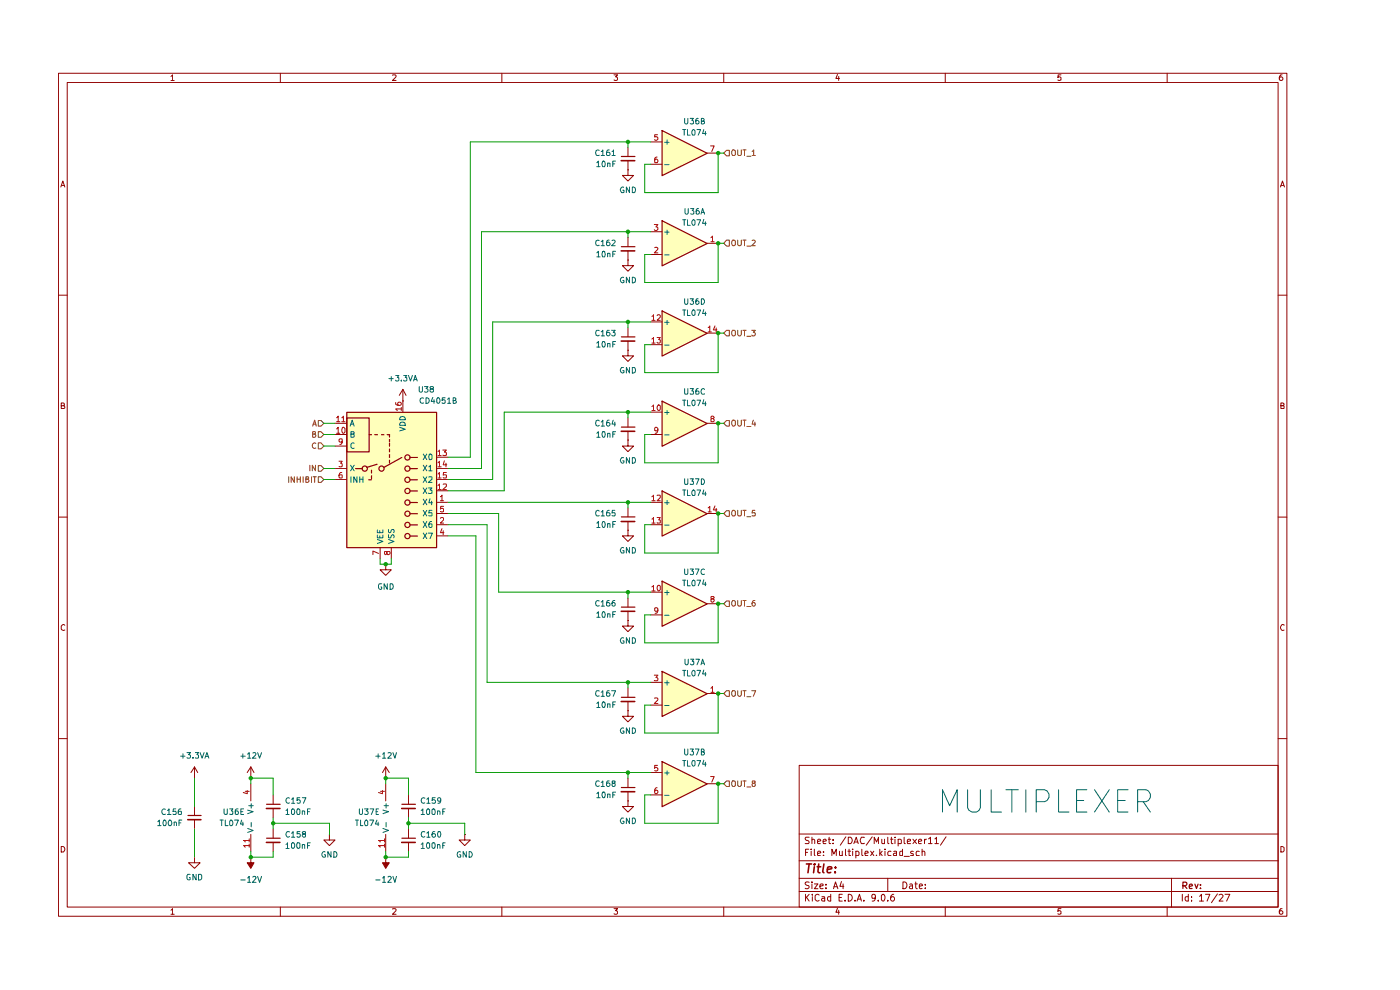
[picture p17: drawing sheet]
<svg xmlns="http://www.w3.org/2000/svg" width="297mm" height="210mm" viewBox="0 0 297 210" stroke-linecap="round" stroke-linejoin="round" font-family="sans-serif">
<g fill="none" stroke="#910000" stroke-width=".21">
<path d="M12.4 15.5h260.6v178.9h-260.6zM14.3 17.5h256.8v174.9h-256.8zM36.3 16.2l.3-.3v1.2M36.3 17.1h.7M59.5 15.5v2M83.3 16l.6-.1 .1 .1-.1 .4-.6 .7h.7M106.5 15.5v2M130.3 15.9h.7l-.4 .4 .3 .1v.6h-.6M153.5 15.5v2M177.7 15.8l-.4 .8h.8M177.9 16.2v.9M200.5 15.5v2"/>
<path d="M225.1 15.9h-.6l-.1 .6 .2-.2 .4 .1 .1 .6h-.7M247.6 15.5v2M272 15.9a.55 .55 0 0 0-.6 .5l.1 .6 .4 .1 .3-.3v-.2l-.3-.3h-.3l-.2 .3M12.9 39.7l.4-1.3 .5 1.3M13.1 39.3h.6M271.6 39.7l.5-1.3 .4 1.3M271.7 39.3h.6M12.4 62.6h1.9M271.1 62.6h1.9M13 86.1l.6-.1v-.4l-.6-.1v1.2h.6l.2-.4-.4-.2M271.7 86.1h.5l.2-.3-.1-.2-.6-.1v1.2h.6l.1-.5-.2-.1M12.4 109.7h1.9"/>
<path d="M271.1 109.7h1.9M13.8 132.6l-.4-.1-.4 .3 .1 .8 .3 .1h.4M272.4 132.6l-.2-.1a.61 .61 0 0 0-.5 .7 .61 .61 0 0 0 .7 .5M12.4 156.7h1.9M271.1 156.7h1.9M13 179.5a.66 .66 0 0 1 .7 .4 .66 .66 0 0 1-.2 .8h-.5zM169.5 162.4h101.6v30h-101.6zM169.5 176.9h101.6M171.7 177.6l-.8 .1v.4l.6 .3 .2 .3-.2 .2h-.7M172.2 178.2l.2-.2 .4 .1v.8M172.2 177.6v1.3M173.4 178.5l.7-.1-.2-.4-.4 .1-.1 .7 .1 .1h.5"/>
<path d="M174.6 178.5l.7-.1-.2-.4-.4 .1-.1 .7 .1 .1h.5M175.7 178h.5M175.9 177.6v1.2l.1 .1h.2M176.7 178.9h.1M176.7 178.1v.2M179.4 177.5l-1.1 1.8M180 177.6h.5l.2 .3 .1 .5-.3 .5h-.5zM181.1 178.9l.5-1.3 .5 1.3M181.3 178.6h.7M183.3 177.7l-.6-.1a1.02 1.02 0 0 0 0 1.3h.6M185 177.5l-1.2 1.8M185.5 178.9v-1.3l.5 1 .4-1v1.3"/>
<path d="M187.1 178l.1 .9h.5M187.7 178v.9M188.3 177.6v1.2l.3 .1M188.9 178h.5M189.1 177.6v1.2l.1 .1h.2M189.9 177.6v.1M189.9 178v.9M190.5 178.1l.5-.1 .2 .2v.7h-.7M190.5 178v1.5M191.8 177.6v1.2l.3 .1M192.5 178.5l.7-.1v-.3l-.5-.1-.2 .3 .1 .6h.6M193.7 178l.7 .9"/>
<path d="M194.4 178l-.7 .9M194.9 178.5l.6-.1-.1-.4-.5 .1v.7v.1h.5M196.1 178v.9M196.5 178l-.4 .3M197 177.9l.4-.3v1.3M197 178.9h.7M198.3 177.9l.4-.3v1.3M198.3 178.9h.8M200.7 177.5l-1.2 1.8M271.7 179.5l.7 .3v.7l-.2 .2h-.5zM36.3 193.1l.3-.4v1.2M36.3 193.9h.7"/>
<path d="M59.5 192.4v2M83.3 192.8l.6-.1 .1 .2-.1 .4-.6 .6h.7M106.5 192.4v2M130.3 192.7h.7l-.4 .5 .3 .1v.5h-.6M153.5 192.4v2M169.5 189.1h101.6M169.5 186.3h101.6M169.5 182.6h101.6M170.9 189.7v1.4M170.9 180.8h.4M171.1 190.3l.6 .8M171.6 180.1h-.7v1.4"/>
<path d="M171.7 187.2h-.8l-.1 .3 .3 .3h.4l.2 .4-.4 .3-.5-.1M171.7 189.7l-.8 .8M172.1 180.1v.1M172.1 180.6v.9M172.2 187.1v.1M172.2 187.5v1M172.3 189.7v.2M172.3 190.2v.9M172.8 187.5h.7l-.7 1h.7M172.8 180.1v1.2l.1 .2M173.4 181.1l.7-.2-.2-.3h-.4l-.1 .7 .1 .2h.5M173.8 189.9l-.5-.2-.4 .3v.8l.4 .3 .5-.1"/>
<path d="M173.9 188l.7-.2v-.2l-.4-.1-.3 .3 .1 .6h.6M174.4 190.2h.5l.1 .9M174.7 181.4v.1M174.7 180.6v.2M175 190.5h-.5l-.2 .3 .2 .3h.5M175.2 188.3v.2M175.2 187.6v.2M176.2 190.2h-.5l-.1 .3 .1 .6h.5M176.2 189.7v1.4M176.5 181.5v-1.4l.4 1 .5-1v1.4M176.8 188.5l.4-1.4 .6 1.4M176.9 188.1h.7"/>
<path d="M177.7 192.7l-.4 .8h.8M177.9 193.1v.8M178 190.4h.5M178.1 180.6l.1 .9 .5-.1M178.5 187l-.3 1h.8M178.7 189.7h-.7v1.4h.7M178.7 180.6v.9M178.9 187.5v1M179.3 191v.1M179.4 180.1v1.2l.1 .2M179.9 180.6h.6M180 189.7a.73 .73 0 0 1 .8 .7 .73 .73 0 0 1-.8 .7z"/>
<path d="M180.1 180.1v1.4h.4M180.9 180.1v.1M180.9 180.6v.9M181.4 191v.1M181.6 180.6h.4l.2 .2-.1 .7h-.5M181.6 180.6v1.4M181.8 191.1l.5-1.4 .4 1.4M182 190.7h.7M182.8 180.1v1.2l.3 .2M183.3 191v.1M183.5 181.1l.7-.2-.2-.3h-.4l-.1 .7 .1 .2h.5M184.7 180.6l.7 .9"/>
<path d="M185.4 180.6l-.7 .9M185.7 190.3l-.1 .2h-.6v-.7l.5-.1 .2 .3-.2 1-.5 .1M186 181.4v.1M186.3 191v.1M186.6 180.1v1.4M186.7 181l.5 .5M187 190l.3-.3a.8 .8 0 0 1 .5 .7 .8 .8 0 0 1-.5 .7l-.3-.3zM187.2 180.6l-.6 .5M187.7 180.1v.1M187.7 180.6v.9M188.3 191v.1M188.3 186.3v2.8"/>
<path d="M189 180.6h-.4l-.3 .2 .2 .7h.5M189.6 189.7h-.2a.93 .93 0 0 0-.3 1.4 .45 .45 0 0 0 .6-.2 .45 .45 0 0 0-.2-.6 .45 .45 0 0 0-.6 .2M189.6 180.6h.6v.9h-.6v-.4l.6-.2M191.5 180.1v1.4h-.5l-.1-.8 .2-.1h.4M191.6 187.1a.73 .73 0 0 1 .8 .7 .73 .73 0 0 1-.8 .7zM191.8 181.7h1.1M193 187.6h.5l.1 .9M193.6 187.8l-.4 .1-.3 .3 .3 .3 .4-.1M193.8 180.6a.36 .36 0 0 0-.6 .2l.6 .3v.4h-.6M194.1 187.5h.5M194.3 187.1v1.2l.3 .2M195 188l.7-.2-.1-.2-.4-.1-.2 .3 .1 .6h.5"/>
<path d="M195 180.6h-.4l-.3 .2 .1 .7h.6M195.6 180.7l.2-.1h.3l.1 .9M195.6 180.1v1.4M196.3 188.3v.2M196.3 187.6v.2M200.5 192.4v2M225.1 192.7h-.6l-.1 .6 .2-.1 .4 .1 .1 .5h-.7M247.6 192.4v2M248.5 186.3v6.1M250.8 189.7v1.4M252.1 190.2h-.5l-.2 .3 .2 .6h.5M252.1 189.7v1.4"/>
<path d="M252.8 191v.1M252.8 190.2v.2M254.5 190.1l.4-.4v1.4M254.5 191.1h.8M255.7 189.7h1l-.6 1.4M258.3 189.6l-1.3 1.9M258.6 189.9l.6-.2 .3 .3-.1 .3-.8 .8h.9M259.9 189.7h1l-.7 1.4M272 192.7a.55 .55 0 0 0-.6 .6l.1 .5 .4 .1 .3-.2v-.3l-.3-.2h-.3l-.2 .2"/>
</g>
<path d="M250.9 187.9h.6a.45 .45 0 0 0 .2-.7l-.8-.1v1.4M251.3 187.9l.5 .6M252.3 188l.7-.1-.2-.4-.4 .1-.1 .7 .1 .2h.5M253.5 187.5l.3 1 .4-1M254.7 188.4v.1M254.7 187.6v.2" fill="none" stroke="#910000" stroke-width=".25"/>
<path d="M171.1 183.3h1.1M171.7 183.3l-.3 1.8M172.8 183.9l-.2 1.2M172.8 183.3l-.1 .1h.2l-.1-.1v.1M173.3 183.9h.8M173.7 183.3l-.2 1.6 .4 .2M174.8 183.3l-.3 1.6 .3 .2M175.6 184.5l.8-.2v-.4a.6 .6 0 0 0-.8 .2v.9h.6M177.2 185v.1M177.2 183.9v.2" fill="none" stroke="#910000" stroke-width=".34"/>
<g fill="#ffb">
<path d="M140.4 142.4l9.6 4.7-9.6 4.8z"/>
<path d="M140.4 161.5l9.6 4.7-9.6 4.9z"/>
<path d="M73.5 87.4h19.1v28.7h-19.1z"/>
<path d="M140.4 123.2l9.6 4.9-9.6 4.7z"/>
<path d="M140.4 104.1l9.6 4.8-9.6 4.8z"/>
<path d="M140.4 85.1l9.6 4.7-9.6 4.8z"/>
<path d="M140.4 27.6l9.6 4.9-9.6 4.7z"/>
<path d="M140.4 65.9l9.6 4.8-9.6 4.8z"/>
<path d="M140.4 46.8l9.6 4.8-9.6 4.8z"/>
</g>
<path d="M154.1 165.7h.6v1.1h-.6l-.6-.6z" fill="#fff"/>
<path d="M154.1 165.7h.6v1.1h-.6l-.6-.6zM155.4 165.7h.4l.2 .1v.9l-.5 .1a.86 .86 0 0 1-.1-1.1zM156.5 165.7v.9l.3 .2h.2l.3-.2v-.9M157.6 165.7h.7M157.9 165.7v1.1M158.4 166.9h.9M159.8 166.2l-.3-.3 .1-.2h.5v.4l-.5 .1-.1 .1 .1 .5h.2l.4-.2-.1-.4h-.1" fill="none" stroke="#765500" stroke-width=".21"/>
<path d="M140.5 142.4l9.5 4.8-9.5 4.8zM131.8 167.1h2.9M140.5 161.5l9.5 4.8-9.5 4.8z" fill="none" stroke="#910000" stroke-width=".25"/>
<path d="M133.2 150.8v1.1h1.2l-1.2 1.2-1.2-1.2h1.2M133.2 150.8h.1M138 144.7h2.4M138 149.6h2.4M150 147.1h2.4M133.2 169.9v1.2h1.2l-1.2 1.2-1.2-1.2h1.2M133.2 169.9h.1M133.2 165.1v1.9M133.2 167.9v2M138 163.9h2.4M138 168.6h2.4M150 166.2h2.4" fill="none" stroke="#910000" stroke-width=".21"/>
<path d="M138.8 143.2h.8l-.5 .5 .5 .2v.3l-.2 .2-.6-.1M138.9 148.1l.5-.1 .2 .4-.8 .8h.8M150.8 146l.4-.4v1.3M150.8 146.9h.7M139.4 167.1l-.3 .1-.2 .2v.8l.4 .2 .3-.3-.1-.4-.2-.1-.4 .1v.2M139.5 162.4h-.6v.5l.4-.1 .3 .2-.1 .5h-.6M150.7 164.7h.8l-.5 1.2" fill="none" stroke="#b90000" stroke-width=".21"/>
<path d="M141 144.8h.9M141 149.7h.9M141.5 144.4v.9M141 164h.9M141 168.7h.9M141.5 163.5v.9" fill="none" stroke="#006665" stroke-width=".21"/>
<path d="M131.8 167.9h2.9" fill="none" stroke="#910000" stroke-width=".34"/>
<path d="M154.1 146.5h.6v1.2h-.6l-.6-.6z" fill="#fff"/>
<path d="M153.5 147.1l.6-.6h.6v1.2h-.6zM155.4 146.5h.4l.2 .2v.8l-.5 .2a.86 .86 0 0 1-.1-1.2zM156.5 146.5v1l.3 .2h.2l.3-.2v-1M157.6 146.5h.7M157.9 146.5v1.2M158.4 147.8h.9M159.5 146.5h.8l-.5 1.2" fill="none" stroke="#765500" stroke-width=".21"/>
<g fill="none" stroke="#910000" stroke-width=".25">
<path d="M73.6 87.5h19v28.7h-19zM73.6 88.7h4.7v7.1h-4.7zM75.4 99.4h1.5M78.3 92.2h.5M78.8 99.7v.6M79.5 92.2h.6M80 98.5l-2.2 .6M80.9 92.2h.5M82.1 92.2h.5v.5M82.6 93.2v.4M82.6 94v.7M82.6 95.3v.5"/>
<path d="M82.6 96.4v.6M82.6 97.6v.6M85.3 97l-3.9 2.1M86.9 99.4h1.7M86.9 97h1.7M78.2 101.8h.6M78.8 100.9v.6M86.9 101.8h1.7M86.9 104.1h1.7M86.9 106.6h1.7M86.9 109h1.7M86.9 111.3h1.7"/>
<path d="M86.9 113.7h1.7M140.5 123.3l9.5 4.8-9.5 4.7zM131.8 147.9h2.9M85.3 170.6h2.8M85.3 177.8h2.8"/>
<circle cx="77.4" cy="99.4" r=".55"/>
<circle cx="80.9" cy="99.4" r=".55"/>
<circle cx="86.4" cy="97" r=".55"/>
<circle cx="86.4" cy="99.4" r=".55"/>
<circle cx="86.4" cy="101.8" r=".55"/>
<circle cx="86.4" cy="113.7" r=".55"/>
<circle cx="86.4" cy="106.6" r=".55"/>
<circle cx="86.4" cy="109" r=".55"/>
<circle cx="86.4" cy="111.3" r=".55"/>
<circle cx="86.4" cy="104.1" r=".55"/>
</g>
<path d="M131.8 148.8h2.9M85.2 171.5h2.9M85.2 178.7h2.9" fill="none" stroke="#910000" stroke-width=".34"/>
<g fill="none" stroke="#910000" stroke-width=".21">
<path d="M71.1 89.8h2.4M71.1 92.2h2.4M71.1 94.6h2.4M71.1 99.4h2.4M85.5 85.1h.1M85.5 82.6v4.8M85.5 82.6l-.8 1.3M85.5 82.6l.6 1.3M92.6 99.4h2.4M92.6 97h2.4M71.1 101.7h2.4M80.6 116.1v2.4"/>
<path d="M81.8 119.7v1.2h1.2l-1.2 1.2-1.2-1.2h1.2M81.8 119.7h.1M83 116.1v2.4M92.6 101.7h2.4M92.6 104.1h2.4M92.6 106.6h2.4M92.6 108.9h2.4M92.6 111.3h2.4M92.6 113.7h2.4M133.2 131.6v1.2h1.2l-1.2 1.2-1.2-1.2h1.2M133.2 131.6h.1M138 125.6h2.4"/>
<path d="M138 130.4h2.4M150 128.1h2.4M133.2 145.9v2M133.2 148.8v2M86.7 168.6v2M86.7 171.5v1.9M86.7 175.8v2M86.7 178.7v1.9M98.6 177v1.2h1.2l-1.2 1.2-1.2-1.2h1.2M98.6 177h.1"/>
</g>
<g fill="none" stroke="#b90000" stroke-width=".21">
<path d="M71.4 88.6l.3-.3v1.2M71.4 91l.3-.4v1.3M71.4 89.5h.7M71.4 91.9h.7M71.9 97.8h.7l-.3 .5 .3 .1v.5h-.7M72.5 88.6l.4-.3v1.2M72.5 89.5h.7M72.6 93.6l-.1 .2h-.4l-.2-.2v-.3l.2-.2 .5 .1v.7l-.2 .3-.3 .1M72.8 90.6l.4 .3v.8l-.3 .2a.75 .75 0 0 1-.1-1.3zM83.9 85.4l.1 .4 .9 .2a.35 .35 0 0 0 .2-.4 .35 .35 0 0 0-.2-.3h-.3a.35 .35 0 0 0-.2 .3 .35 .35 0 0 0 .2 .4M85.1 86.7h-1.2l.4 .4M85.1 86.4v.7"/>
<path d="M92.9 95.8l.4-.3v1.2M92.9 98.2l.4-.4v1.2M92.9 96.7h.7M92.9 99h.7M93.9 95.5h.8l-.4 .4 .4 .2v.5h-.8M94.3 97.8l-.3 .8h.8M94.6 98.3v.7M72.5 100.2l-.4 .2-.2 .8 .2 .2 .5-.1-.1-.6h-.4l-.2 .2M80.3 117.4l-1.2-.5v.7M82.1 117.1l.1-.1h.4l.2 .1v.3l-.3 .2h-.3l-.3-.6-.3 .1v.4l.1 .1 .4-.2M92.9 100.5l.4-.3v1.2M92.9 103l.4-.3v1.1"/>
<path d="M92.9 101.4h.7M92.9 103.8h.7M93.4 105.4l.4-.4v1.2M93.4 109.9l.2-.1h.3l.2 .1v.4l-.7 .7h.7M93.4 106.2h.7M93.8 112.1l-.4 .9h.8M94 102.7h.6l.1 .5-.8 .6h.8M94 112.6v.8M94.1 107.4h-.6l-.1 .6 .2-.2h.3l.2 .2v.5h-.7M94.7 100.2h-.6l-.1 .6 .6-.1 .1 .6h-.7M138.3 124.5l.3-.3v1.2M138.3 125.4h.7"/>
<path d="M139.6 124.2h.3l.2 .1v.8l-.3 .3a.71 .71 0 0 1-.2-1.2zM139.6 129.4l-.3 .3-.4-.2v-.5l.4-.1a.73 .73 0 0 1-.1 1.2h-.2M151 127l-.2-.4 .5-.1 .2 .3-.2 .2-.5 .1v.5l.2 .1h.3l.2-.2v-.3l-.2-.2"/>
</g>
<g fill="none" stroke="#006665" stroke-width=".21">
<path d="M74.3 90.4l.4-1.3 .4 1.3M74.4 98.7l.7 1.2M74.5 92.1h.5l.1-.4-.1-.1h-.5v1.2h.5l.1-.2v-.4l-.2-.1M74.5 90h.5M75.1 94a.45 .45 0 0 0-.6 .2v.7a.45 .45 0 0 0 .6 .1M75.1 98.7l-.7 1.2M84.8 90.6l1.2 .5-1.2 .3M85 89.6h.8l.2 .6h-1.2zM85 88.4h.8l.2 .6h-1.2zM89.8 96.3l.7 1.2M89.8 98.7l.7 1.2M90.5 96.3l-.7 1.2"/>
<path d="M90.5 98.7l-.7 1.2M91 99l.3-.3v1.2M91 99.9h.6M91.1 96.4l.3-.1 .2 .3v.6l-.1 .3-.4-.1zM74.5 101.1v1.2M75.7 101.1v1.2l-.6-1.2v1.2M76.3 101.1v1.2M76.3 101.6h.7M77 101.1v1.2M80 114.4l1.2 .5-1.2 .4M80 113.5v.6h1.2v-.6M80 112.4v.6h1.2v-.6"/>
<path d="M80.6 112.6v.4M80.6 113.7v.4M82.4 114.4l1.2 .5-1.2 .4M82.4 113.4l.1 .7h.3l.5-.7 .3 .3-.1 .4M82.4 112.3v.5l.2 .2 .3-.2 .3-.5h.3v.7M89.8 101.1l.7 1.2M89.8 103.5l.7 1.2M89.8 105.9l.7 1.2M89.8 108.3l.7 1.1M89.8 110.6l.7 1.3M89.8 113.1l.7 1.2M90.5 101.1l-.7 1.2"/>
<path d="M90.5 103.5l-.7 1.2M90.5 105.9l-.7 1.2M90.5 108.3l-.7 1.1M90.5 110.6l-.7 1.3M90.5 113.1l-.7 1.2M90.9 103.5h.7l-.4 .4 .4 .1v.6h-.7M90.9 113.1h.8l-.5 1.2M91 101.2l.6-.1v.5l-.7 .7h.7M91.2 105.8l-.2 .8h.7M91.6 110.6h-.3a.93 .93 0 0 0-.2 1.2l.3 .1 .2-.2v-.5l-.5-.1-.1 .2M91.6 106.3v.8M91.6 108.3h-.5l-.1 .5h.6v.6h-.6"/>
<path d="M141 125.7h.9M141 130.5h.9M141.5 125.3v.9"/>
</g>
<path d="M67.5 93.9h.6l.6 .7-.6 .6h-.6z" fill="#fff"/>
<path d="M67 94a.55 .55 0 0 0-.8 .5 .55 .55 0 0 0 .8 .5M67.5 93.9h.6l.6 .7-.6 .6h-.6z" fill="none" stroke="#765500" stroke-width=".21"/>
<path d="M67.5 98.8h.6l.6 .6-.6 .6h-.6z" fill="#fff"/>
<path d="M65.7 98.7v1.2M66.9 98.7v1.2l-.7-1.2v1.2M67.5 98.8h.6l.6 .6-.6 .6h-.6z" fill="none" stroke="#765500" stroke-width=".21"/>
<path d="M67.5 91.6h.6l.6 .6-.6 .6h-.6z" fill="#fff"/>
<path d="M66.3 92.1h.5l.1-.4-.6-.1v1.2l.6-.1 .1-.4-.2-.2M67.5 91.6h.6l.6 .6-.6 .6h-.6z" fill="none" stroke="#765500" stroke-width=".21"/>
<path d="M67.5 101.1h.6l.6 .6-.6 .6h-.6z" fill="#fff"/>
<path d="M61.3 101.1v1.2M62.4 101.1v1.2l-.6-1.2v1.2M63 101.1v1.2M63 101.6h.7M63.7 101.1v1.2M64.3 101.1v1.2M64.9 101.6h.5v-.5h-.5v1.2h.4l.3-.4-.4-.3M66.1 101.1v1.2M66.4 101.1h.7M66.8 101.1v1.2M67.5 101.1h.6l.6 .6-.6 .6h-.6z" fill="none" stroke="#765500" stroke-width=".21"/>
<path d="M67.5 89.2h.6l.6 .6-.6 .6h-.6z" fill="#fff"/>
<path d="M66.3 90.4l.5-1.3 .3 1.3M66.4 90h.6M67.5 89.2h.6l.6 .6-.6 .6h-.6z" fill="none" stroke="#765500" stroke-width=".21"/>
<path d="M140.5 27.7l9.5 4.8-9.5 4.8zM131.8 90.6h2.9M140.5 85.1l9.5 4.7-9.5 4.9zM131.8 109.6h2.9M140.5 104.1l9.5 4.9-9.5 4.7zM131.8 128.8h2.9" fill="none" stroke="#910000" stroke-width=".25"/>
<path d="M131.8 91.5h2.9M131.8 110.6h2.9M131.8 129.7h2.9" fill="none" stroke="#910000" stroke-width=".34"/>
<g fill="none" stroke="#910000" stroke-width=".21">
<path d="M138 30.1h2.4M138 34.8h2.4M150 32.5h2.4M133.2 93.3v1.3h1.2l-1.2 1.2-1.2-1.2h1.2M133.2 93.3h.1M133.2 88.6v2M133.2 91.5v1.8M138 87.4h2.4M138 92.2h2.4M150 89.8h2.4M133.2 112.5v1.2h1.2l-1.2 1.2-1.2-1.2h1.2M133.2 112.5h.1"/>
<path d="M133.2 107.7v1.9M133.2 110.6v1.9M138 106.6h2.4M138 111.3h2.4M150 108.9h2.4M133.2 126.9v1.8M133.2 129.7v1.9"/>
</g>
<g fill="none" stroke="#b90000" stroke-width=".21">
<path d="M139.4 33.3l-.5 .3v.8h.6l.1-.4-.3-.3h-.2l-.2 .3M139.5 28.6h-.6v.5h.6l.1 .4-.3 .3-.4-.2M150.7 31h.8l-.5 1.1M138.3 86.2l.3-.3v1.2M138.3 87.1h.7M139.6 86l.2-.1 .3 .3v.6l-.4 .3a.7 .7 0 0 1-.1-1.1zM139.6 91.1l-.3 .3-.4-.1v-.5l.4-.2a.72 .72 0 0 1 .3 .8 .72 .72 0 0 1-.6 .5M151 88.8l-.2-.1v-.3l.5-.1 .2 .3-.7 .3 .1 .6h.4l.2-.2v-.3l-.2-.2M138.3 105.4l.3-.4v1.2M138.3 110.1l.3-.3v1.2M138.3 106.2h.7M138.3 111h.7"/>
<path d="M139.4 105.1h.7v.4l-.7 .7h.7M139.4 109.8h.7l-.4 .5 .4 .1v.5h-.7M150.2 107.7l.4-.3v1.2M150.2 108.6h.7M151.7 107.3l-.4 .9h.8M151.9 107.8v.8"/>
</g>
<path d="M141 30.2h.9M141 34.9h.9M141.5 29.7v.9M141 87.5h.9M141 92.2h.9M141.5 87.1v.8M141 106.6h.9M141 111.4h.9M141.5 106.1v1" fill="none" stroke="#006665" stroke-width=".21"/>
<path d="M154.1 70.1h.6v1.2h-.6l-.6-.6z" fill="#fff"/>
<path d="M154.1 70.1h.6v1.2h-.6l-.6-.6zM155.4 70.1h.4l.2 .1v.9l-.5 .2a.86 .86 0 0 1-.1-1.2zM156.5 70.1v.9l.3 .3h.2l.3-.3v-.9M157.6 70.1h.7M157.9 70.1v1.2M158.4 71.3h.9M159.5 70.1h.7l-.4 .4 .3 .1v.6l-.5 .1-.1-.2" fill="none" stroke="#765500" stroke-width=".21"/>
<path d="M140.5 66l9.5 4.7-9.5 4.8z" fill="none" stroke="#910000" stroke-width=".25"/>
<path d="M138 68.3h2.4M138 73.1h2.4M150 70.7h2.4" fill="none" stroke="#910000" stroke-width=".21"/>
<path d="M138.3 67.1l.3-.3v1.1M138.3 71.9l.3-.3v1.2M138.3 67.9h.7M138.3 72.8h.7M139.4 66.9l.2-.1h.3l.2 .1v.4l-.7 .6h.7M139.4 71.6h.7l-.4 .4 .4 .1v.5l-.2 .2h-.3l-.2-.2M150.2 69.5l.4-.4v1.3M150.2 70.4h.7M151.7 69.1l-.4 .9h.8M151.9 69.6v.8" fill="none" stroke="#b90000" stroke-width=".21"/>
<path d="M141 68.4h.9M141 73.2h.9M141.5 67.9v1" fill="none" stroke="#006665" stroke-width=".21"/>
<path d="M154.1 89.2h.6v1.2h-.6l-.6-.6z" fill="#fff"/>
<path d="M154.1 89.2h.6v1.2h-.6l-.6-.6zM155.5 89.1l.5 .2v.8l-.3 .3h-.2a.86 .86 0 0 1 0-1.3zM156.5 89.1v1l.3 .3h.2l.3-.3v-1M157.6 89.1h.7M157.9 89.1v1.3M158.4 90.5h.9M159.8 89.1l-.3 .9h.8M160.1 89.5v.9" fill="none" stroke="#765500" stroke-width=".21"/>
<path d="M154.1 108.3h.6v1.2h-.6l-.6-.6z" fill="#fff"/>
<path d="M154.1 108.3h.6v1.2h-.6l-.6-.6zM155.5 108.3l.5 .1v.9l-.2 .1h-.4a.86 .86 0 0 1 .1-1.1zM156.5 108.3v1l.2 .1h.4l.2-.1v-1M157.6 108.3h.7M157.9 108.3v1.1M158.4 109.6h.9M160.1 108.3h-.5l-.1 .5h.6v.6h-.6" fill="none" stroke="#765500" stroke-width=".21"/>
<path d="M154.1 31.9h.6v1.2h-.6l-.6-.6z" fill="#fff"/>
<path d="M153.5 32.5l.6-.6h.6v1.2h-.6zM155.5 31.8l.5 .2v.8l-.2 .2h-.4l-.1-.2a.82 .82 0 0 1 .2-1zM156.5 31.8v.9l.2 .3 .5-.1 .1-1.1M157.6 31.8h.7M157.9 31.8v1.2M158.4 33.2h.9M159.5 32.1l.4-.3v1.2M159.5 33h.7" fill="none" stroke="#765500" stroke-width=".21"/>
<path d="M154.1 50.9h.6v1.3h-.6l-.6-.6z" fill="#fff"/>
<path d="M154.1 50.9h.6v1.3h-.6l-.6-.6zM155.5 50.9l.5 .2v.8l-.5 .2a.78 .78 0 0 1 0-1.2zM156.5 50.9v1l.3 .2 .4-.1 .1-.1v-1M157.6 50.9h.7M157.9 50.9v1.2M158.4 52.2h.9M159.5 51l.5-.1 .2 .4-.7 .8h.7" fill="none" stroke="#765500" stroke-width=".21"/>
<path d="M140.5 46.8l9.5 4.9-9.5 4.7z" fill="none" stroke="#910000" stroke-width=".25"/>
<path d="M138 49.2h2.4M138 54h2.4M150 51.6h2.4" fill="none" stroke="#910000" stroke-width=".21"/>
<path d="M138.8 47.6h.8l-.5 .5 .5 .2v.3l-.3 .3h-.3l-.2-.2M138.9 52.5h.4l.3 .3-.8 .8h.8M150.8 50.4l.4-.3v1.2M150.8 51.3h.7" fill="none" stroke="#b90000" stroke-width=".21"/>
<path d="M141 49.2h.9M141 54.1h.9M141.5 48.8v.9" fill="none" stroke="#006665" stroke-width=".21"/>
<path d="M154.1 127.5h.6v1.2h-.6l-.6-.6z" fill="#fff"/>
<path d="M154.1 127.5h.6v1.2h-.6l-.6-.6zM155.5 127.4l.5 .2v.8l-.5 .2a.78 .78 0 0 1 0-1.2zM156.5 127.4v.9l.3 .3h.2l.3-.3v-.9M157.6 127.4h.7M157.9 127.4v1.2M158.4 128.7h.9M160.1 127.4l-.4 .1-.2 .8a.35 .35 0 0 0 .4 .3 .35 .35 0 0 0 .3-.3l-.1-.4-.1-.1-.5 .3" fill="none" stroke="#765500" stroke-width=".21"/>
<path d="M131.8 33.2h2.9M131.8 52.3h2.9M131.8 71.5h2.9" fill="none" stroke="#910000" stroke-width=".25"/>
<path d="M131.8 34.1h2.9M131.8 53.2h2.9M131.8 72.4h2.9" fill="none" stroke="#910000" stroke-width=".34"/>
<g fill="none" stroke="#910000" stroke-width=".21">
<path d="M133.2 36v1.2h1.2l-1.2 1.2-1.2-1.2h1.2M133.2 36h.1M133.2 31.3v1.9M133.2 34.1v1.9M133.2 55.2v1.2h1.2l-1.2 1.1-1.2-1.1h1.2M133.2 55.2h.1M133.2 50.3v2M133.2 53.2v2M133.2 74.3v1.2h1.2l-1.2 1.2-1.2-1.2h1.2M133.2 74.3h.1M133.2 69.5v1.9M133.2 72.4v1.9"/>
<path d="M81.8 165.1h.1M81.8 162.7v2.4M81.8 166.2v3.7M81.8 177v3.6M81.8 162.7l-.7 1.2M81.8 162.7l.8 1.2"/>
</g>
<path d="M80.7 167.9h.9M81.1 167.7v.7l-.8-.3M81.6 179.4h-1.3l.3 .3M81.6 178.3h-1.3l.3 .1v.2M81.6 177.9v.7M81.6 179v.7" fill="none" stroke="#b90000" stroke-width=".21"/>
<path d="M81.2 171.8l1.2 .4-1.2 .4M81.2 175.7l1.2 .5-1.2 .4M81.5 170.9h.9M81.9 170.5v.9M81.9 174.5v.9" fill="none" stroke="#006665" stroke-width=".21"/>
<path d="M81.8 181.8v1.2h.8l-.8 1.2-.7-1.2h.7z" fill="#910000"/>
<g fill="none" stroke="#910000" stroke-width=".21">
<path d="M41.3 165.1h.1M41.3 162.7l-.8 1.2M41.3 162.7l.6 1.2M41.3 162.7v2.4M41.3 171.1v1.8M41.3 173.9v1.9M53.2 165.1h.1M53.2 162.7l-.8 1.2M53.2 162.7l.7 1.2M53.2 162.7v2.4M53.2 166.2v3.7M53.2 177v3.6"/>
<path d="M81.8 181.8v1.2h-.7l.7 1.2 .8-1.2h-.8M81.8 181.8h.1"/>
</g>
<path d="M39.9 173h2.8" fill="none" stroke="#910000" stroke-width=".25"/>
<path d="M39.8 173.9h2.8" fill="none" stroke="#910000" stroke-width=".34"/>
<path d="M52 167.9h.9M52.4 167.7v.7l-.8-.3M52.9 179.4h-1.2l.3 .3M52.9 178.3h-1.2l.3 .3M52.9 177.9v.7M52.9 179v.7" fill="none" stroke="#b90000" stroke-width=".21"/>
<path d="M52.5 171.8l1.2 .4-1.2 .4M52.5 175.7l1.2 .5-1.2 .4M52.8 170.9h.9M53.3 170.5v.9M53.3 174.5v.9" fill="none" stroke="#006665" stroke-width=".21"/>
<path d="M53.2 181.8v1.2h.7l-.7 1.2-.8-1.2h.8z" fill="#910000"/>
<path d="M57.9 168.6v2M57.9 171.5v1.9M57.9 175.8v2M57.9 178.7v1.9M69.9 177v1.2h1.2l-1.2 1.2-1.2-1.2h1.2M69.9 177h.1M41.3 181.8v1.2h1.2l-1.2 1.2-1.3-1.2h1.3M41.3 181.8h.1M53.2 181.8v1.2h-.8l.8 1.2 .7-1.2h-.7M53.2 181.8h.1" fill="none" stroke="#910000" stroke-width=".21"/>
<path d="M56.6 177.8h2.8M56.6 170.6h2.8" fill="none" stroke="#910000" stroke-width=".25"/>
<path d="M56.5 178.7h2.9M56.5 171.5h2.9" fill="none" stroke="#910000" stroke-width=".34"/>
<g fill="none" stroke="#090" stroke-width=".21">
<path d="M133.2 30.1v1.2M138 30.1h-38.2v66.9h-4.8M153.5 32.5h-1.1v8.4h-15.6v-6.1h1.2M133.2 49.2v1.1M138 49.2h-35.9v50.2h-7.1M153.5 51.6h-1.1v8.3h-15.6v-5.9h1.2M133.2 68.3v1.2M138 68.3h-33.5v33.4h-9.5M153.5 70.7h-1.1v8.3h-15.6v-5.9h1.2M68.7 99.4h2.4M68.7 89.8h2.4M68.7 94.6h2.4"/>
<path d="M68.7 92.2h2.4M133.2 87.4v1.2M138 87.4h-31v16.7h-12M153.5 89.8h-1.1v8.4h-15.6v-6h1.2M68.7 101.7h2.4M80.6 118.5v1.2h2.4v-1.2M95 113.7h6v50.2h37M95 111.3h8.3v33.4h34.7M95 106.6h43M95 108.9h10.8v16.7h32.2M133.2 106.6v1.1M153.5 108.9h-1.1v8.4h-15.6v-6h1.2"/>
<path d="M133.2 125.6v1.3M153.5 128.1h-1.1v8.3h-15.6v-6h1.2M133.2 144.7v1.2M153.5 147.1h-1.1v8.4h-15.6v-5.9h1.2M41.3 165.1v6M41.3 175.8v6M53.2 166.2v-1.1h4.7v3.5M57.9 174.6h12v2.4M57.9 173.4v2.4M81.8 166.2v-1.1h4.9v3.5M86.7 174.6h11.9v2.4M86.7 173.4v2.4"/>
<path d="M133.2 163.9v1.2M153.5 166.2h-1.1v8.4h-15.6v-6h1.2M53.2 180.6v1.2h4.7v-1.2M81.8 180.6v1.2h4.9v-1.2"/>
</g>
<g fill="none" stroke="#0000ca" stroke-width=".21">
<path d="M199.9 172.3v-4.8l1.6 3.4 1.6-3.4v4.8M205.3 167.5v3.8l.2 .5 .7 .5h.9l.6-.5 .3-.5v-3.8M210.3 167.5v4.8h2.2M213.4 167.5h2.6M214.7 167.5v4.8M217.6 167.5v4.8M219.8 170.1h1.8a1.31 1.31 0 0 0 1-1.3 1.31 1.31 0 0 0-1-1.3h-1.8v4.8M224.6 167.5v4.8h2.2M228.4 169.8h1.5M230.6 167.5h-2.2v4.8h2.2M232.2 167.5l3.1 4.8M235.3 167.5l-3.1 4.8"/>
<path d="M237.1 169.8h1.6M239.3 167.5h-2.2v4.8h2.2M241.3 170.1h1.8a1.31 1.31 0 0 0 1-1.3 1.31 1.31 0 0 0-1-1.3h-1.8v4.8M242.5 170.1l1.5 2.2"/>
</g>
<g fill="#090">
<circle cx="152.4" cy="166.2" r=".47"/>
<circle cx="152.4" cy="128.1" r=".47"/>
<circle cx="152.4" cy="147.1" r=".47"/>
<circle cx="133.2" cy="163.9" r=".47"/>
<circle cx="133.2" cy="144.7" r=".47"/>
<circle cx="152.4" cy="51.6" r=".47"/>
<circle cx="152.4" cy="70.7" r=".47"/>
<circle cx="133.2" cy="68.3" r=".47"/>
<circle cx="53.2" cy="165.1" r=".47"/>
<circle cx="81.8" cy="165.1" r=".47"/>
<circle cx="86.7" cy="174.6" r=".47"/>
<circle cx="81.8" cy="119.7" r=".47"/>
<circle cx="133.2" cy="125.6" r=".47"/>
<circle cx="133.2" cy="30.1" r=".47"/>
<circle cx="133.2" cy="87.4" r=".47"/>
<circle cx="152.4" cy="89.8" r=".47"/>
<circle cx="152.4" cy="32.5" r=".47"/>
<circle cx="133.2" cy="106.6" r=".47"/>
<circle cx="152.4" cy="108.9" r=".47"/>
<circle cx="133.2" cy="49.2" r=".47"/>
<circle cx="81.8" cy="181.8" r=".47"/>
<circle cx="53.2" cy="181.8" r=".47"/>
<circle cx="57.9" cy="174.6" r=".47"/>
</g>
<g fill="none" stroke="#006665" stroke-width=".21">
<path d="M126.6 34.5l.4-.3v1.2M126.6 35.4h.7M127.1 31.9l-.2-.1a.67 .67 0 0 0-.5 .5 .67 .67 0 0 0 .2 .7l.5-.1M127.5 32.1l.4-.3v1.2M127.5 33h.7M128 34.2a.75 .75 0 0 1 .2 1.2h-.3l-.2-.5 .1-.6zM128.9 34.7h.5v.7M128.9 34.6v.8M129.2 31.8l-.4 .1a.94 .94 0 0 0 0 1.1h.4l.2-.2v-.3l-.2-.2h-.4l-.2 .2M129.8 32.1l.4-.3v1.2M129.8 33h.7M130 34.8h.4"/>
<path d="M130.6 34.2h-.6v1.2M132.3 39.8l-.1-.1a.66 .66 0 0 0-.6 .4 .66 .66 0 0 0 .3 .8l.5-.1v-.5h-.3M133.6 39.7v1.2l-.7-1.2v1.2M134.1 39.7a.66 .66 0 0 1 .7 .4 .66 .66 0 0 1-.2 .8h-.5zM144.8 27.5h.7M145.2 27.5v1.2M145.2 25.1v.9a.35 .35 0 0 0 .4 .3 .35 .35 0 0 0 .3-.3v-.9M145.8 27.5v1.2h.6M146.4 25.1h.7l-.3 .4 .3 .2v.5h-.7M146.9 27.6l.3-.1 .2 .2v.8l-.1 .2h-.4l-.1-.5zM147.9 27.5h.7l-.5 1.2M148.1 25.1l-.5 .3v.8h.6l.1-.4-.3-.3h-.2l-.2 .3"/>
<path d="M148.8 25.7l.5-.1v-.4l-.5-.1v1.2h.4l.3-.4-.4-.2M149.3 27.5l-.2 .8h.7M149.6 27.9v.8M126.6 53.6l.4-.3v1.2M126.6 54.5h.7M127.1 51l-.2-.1a.6 .6 0 0 0-.5 .6 .6 .6 0 0 0 .5 .6l.2-.1M127.5 51.3l.4-.4v1.2M127.5 52.1h.7M127.8 53.4l.3-.1a.91 .91 0 0 1 .1 1.2l-.4-.1zM128.9 53.8h.5v.7M128.9 53.7v.8M129.2 50.9h-.2a.73 .73 0 0 0-.1 1.2l.4-.1 .1-.4-.2-.2h-.3l-.3 .2"/>
<path d="M129.8 51l.5-.1 .2 .4-.8 .8h.8M130 53.9h.4M130.6 53.3h-.6v1.2M132.3 58.9a.54 .54 0 0 0-.7 .6 .54 .54 0 0 0 .8 .4v-.4h-.3M133.6 58.8v1.2l-.7-1.2v1.2M134.1 58.8l.6 .2 .1 .3-.1 .5-.3 .2h-.3zM144.8 46.6h.7M145.2 46.6v1.2M145.3 44.2v1a.35 .35 0 0 0 .4 .2 .35 .35 0 0 0 .3-.2v-1M145.8 46.6v1.2h.6M146.5 44.2h.7l-.4 .5 .4 .1v.5h-.7M146.9 46.7l.3-.1 .2 .3v.6l-.3 .3a.7 .7 0 0 1-.2-1.1z"/>
<path d="M147.9 46.6h.7l-.5 1.2M148.2 44.2h-.3l-.2 .3v.8h.6l.1-.4-.3-.2h-.2l-.2 .2M148.7 45.4l.4-1.2 .4 1.2M148.8 45.1h.6M149.3 46.5l-.2 .9h.7M149.6 47v.8M83 79.9v.9M83.9 79.6h.7l-.3 .5h.3v.5l-.2 .2h-.3l-.2-.2M85.6 79.6h.7l-.3 .5h.3v.5l-.2 .2h-.3l-.2-.2M86.7 79.6l.4 1.2 .4-1.2M126.6 72.8l.4-.4v1.2M126.6 73.6h.7"/>
<path d="M127.1 70.2l-.5-.1a.67 .67 0 0 0-.2 .6 .67 .67 0 0 0 .5 .6l.2-.2M127.5 70.4l.4-.3v1.2M127.5 71.3h.7M127.8 72.5l.3-.1a.78 .78 0 0 1 0 1.2l-.3-.1zM128.9 72.9h.5v.7M128.9 72.9v.7M129.2 70.1l-.4 .1a.82 .82 0 0 0 .1 1.1h.3l.2-.3-.1-.4-.4-.1-.3 .2M129.7 70.1h.8l-.4 .4 .3 .1v.6l-.5 .1-.2-.2M130 73h.4M130.6 72.4h-.6v1.2M132.3 77.9h-.4a.61 .61 0 0 0-.3 .8 .61 .61 0 0 0 .8 .3v-.4h-.3M133.6 77.9v1.2l-.7-1.2v1.2"/>
<path d="M134.1 77.9h.5a.66 .66 0 0 1 .2 .8 .66 .66 0 0 1-.7 .4zM144.8 65.7h.7M145.2 65.7v1.2M145.2 63.4v.9l.3 .3 .4-.3v-.9M145.8 65.7v1.2h.6M146.4 63.4h.7l-.3 .4 .3 .1v.5l-.2 .2h-.3l-.2-.2M146.9 65.7h.4l.1 .3v.7l-.3 .2a.77 .77 0 0 1-.2-1.2zM147.9 65.7h.7l-.5 1.2M148.1 63.4h-.3l-.2 .2v.8l.4 .2 .3-.3v-.2l-.3-.3-.4 .1v.2M148.8 63.4h.4a.66 .66 0 0 1 .3 .7 .66 .66 0 0 1-.7 .5zM149.3 65.7l-.2 .8h.7M149.6 66.2v.7"/>
<path d="M82.5 80.3h.9M85.1 80.6v.2M87.8 80.8l.3-1.2 .4 1.2M87.8 80.5h.6M88.9 82v.9a.35 .35 0 0 0 .4 .3 .35 .35 0 0 0 .3-.3v-.9M89.9 84.5l-.3-.1a.6 .6 0 0 0-.5 .6 .6 .6 0 0 0 .5 .6l.3-.1M90 82h.8l-.4 .4 .4 .3-.1 .4h-.7M90.4 84.4l.6 .1 .1 .4-.1 .5-.4 .2h-.2zM91.5 82.5l-.3-.2 .2-.3h.4l.2 .2-.3 .3h-.3l-.2 .2v.2l.3 .3h.2l.3-.3v-.2l-.3-.2M91.8 84.3l-.3 .8h.7M92.1 84.8v.8M92.7 84.5l.3-.1a.64 .64 0 0 1 .4 .6 .64 .64 0 0 1-.5 .6l-.2-.3z"/>
<path d="M94.4 84.4h-.6v.6l.1-.2h.4l.1 .2v.5h-.6M94.9 84.7l.4-.3v1.2M94.9 85.6h.7M96.1 85l.5-.1v-.4l-.5-.1v1.2h.5l.2-.5-.3-.1M126.6 91.9l.4-.3v1.2M126.6 92.8h.7M127.1 89.3l-.2-.2a.65 .65 0 0 0-.5 .7 .65 .65 0 0 0 .5 .6l.2-.2M127.5 89.5l.4-.4v1.3M127.5 90.4h.7M127.8 91.7l.1-.1a.59 .59 0 0 1 .5 .3 .59 .59 0 0 1-.1 .7l-.2 .2-.3-.2zM128.9 92.1l.2-.2 .3 .1v.8M128.9 91.9v.9"/>
<path d="M129.2 89.1a.72 .72 0 0 0-.5 .5 .72 .72 0 0 0 .2 .8h.3l.2-.3-.1-.4-.4-.1-.3 .3M130 92.1h.4M130.1 89.1l-.3 .9h.8M130.4 89.5v.9M130.6 91.6h-.6v1.2M132.3 97.1h-.4a.67 .67 0 0 0-.3 .6 .67 .67 0 0 0 .5 .6l.3-.2v-.3h-.3M133.6 97.1v1.2l-.7-1.2v1.2M134.1 97.1h.5a.66 .66 0 0 1 .2 .7 .66 .66 0 0 1-.7 .5zM144.8 84.9h.7M145.2 84.9v1.2M145.2 82.4l.1 1.2h.5l.1-1.2M145.8 84.9v1.2h.6"/>
<path d="M146.4 82.4h.7l-.3 .5 .3 .1v.5h-.7M146.9 84.9h.4l.1 .2v.7l-.2 .3a.71 .71 0 0 1-.3-1.2zM147.9 84.9h.7l-.5 1.2M148.1 82.4l-.3 .1-.2 .3v.7l.5 .1 .2-.2v-.3l-.2-.2h-.4l-.1 .2M149.3 84.8l-.2 .8h.7M149.5 82.6l-.3-.2a.67 .67 0 0 0-.5 .5 .67 .67 0 0 0 .3 .7l.5-.1M149.6 85.2v.9M126.6 111l.4-.4v1.3M126.6 111.9h.7M127.1 108.4l-.2-.1a.67 .67 0 0 0-.5 .5 .67 .67 0 0 0 .2 .6h.5M127.5 108.6l.4-.3v1.1M127.5 109.4h.7"/>
<path d="M128 110.6a.68 .68 0 0 1 .4 .7 .68 .68 0 0 1-.4 .6l-.3-.5 .1-.6zM128.9 111.2l.2-.2 .3 .1v.8M128.9 111v.9M129.2 108.3l-.4 .1-.2 .9 .2 .1h.4l.2-.1v-.4l-.2-.1h-.4l-.2 .1M130 111.2h.4M130.4 108.3h-.5l-.1 .5h.6v.6h-.6M130.6 110.6h-.6v1.3M132.3 116.2l-.1-.1a.66 .66 0 0 0-.6 .5 .66 .66 0 0 0 .3 .7l.5-.1v-.4h-.3M133.6 116.1v1.2l-.7-1.2v1.2M134.1 116.1a.66 .66 0 0 1 .7 .5 .66 .66 0 0 1-.2 .7h-.5zM144.8 103.9h.7M145.2 103.9v1.2"/>
<path d="M145.2 101.6l.1 1.1h.5l.1-1.1M145.8 103.9v1.2h.6M146.4 101.6h.7l-.3 .5 .3 .1v.5h-.7M146.9 104l.3-.1 .2 .3v.7l-.1 .2h-.4l-.1-.4zM147.5 101.6h.8l-.5 1.1M147.9 103.9h.7l-.5 1.2M148.8 101.6a.66 .66 0 0 1 .7 .4 .66 .66 0 0 1-.3 .7h-.4zM149.3 103.9l-.2 .9h.7M149.6 104.4v.7M81 123.8h-.5l-.2 .3v.6l.2 .2h.5v-.4h-.2M82.2 123.8v1.2l-.7-1.2v1.2M82.8 123.8h.4a.66 .66 0 0 1 .2 .8 .66 .66 0 0 1-.6 .4z"/>
<path d="M126.6 130.1l.4-.3v1.1M126.6 130.9h.7M127.1 127.5l-.2-.1a.6 .6 0 0 0-.5 .6 .6 .6 0 0 0 .5 .6l.2-.1M127.5 127.7l.4-.3v1.2M127.5 128.6h.7M128 129.8a.75 .75 0 0 1 .2 1.1h-.3l-.2-.4 .1-.6zM128.9 130.3h.5v.6M128.9 130.2v.7M129.2 127.4h-.2a.73 .73 0 0 0-.1 1.2l.4-.1 .1-.4-.2-.3h-.3l-.3 .3M130 130.3h.4M130.4 127.4l-.4 .1-.2 .8a.35 .35 0 0 0 .4 .3 .35 .35 0 0 0 .3-.3l-.1-.4-.1-.1-.5 .3M130.6 129.8h-.6v1.1"/>
<path d="M132.3 135.3a.59 .59 0 0 0-.7 .4 .59 .59 0 0 0 .3 .7h.5v-.5h-.3M133.6 135.3v1.1l-.7-1.1v1.1M134.1 135.3a.66 .66 0 0 1 .7 .4 .66 .66 0 0 1-.2 .7h-.5zM144.8 123.1h.7M145.2 123.1v1.2M145.2 120.7v.9a.35 .35 0 0 0 .4 .3 .35 .35 0 0 0 .3-.3v-.9M145.3 139.8v1l.3 .2 .4-.2v-1M145.8 123.1v1.2h.6M146.4 120.7h.7l-.3 .4 .3 .2v.5h-.7M146.5 139.8h.7l-.4 .5h.4v.5l-.2 .2h-.3l-.2-.2M146.9 123.2l.3-.1 .2 .2v.8l-.1 .2h-.4l-.1-.5zM147.5 120.7h.8l-.5 1.2"/>
<path d="M147.6 139.8h.8l-.5 1.2M147.9 123.1h.7l-.5 1.2M149.3 123l-.2 .9h.7M149.5 120.8l-.3-.1a.6 .6 0 0 0-.5 .6 .6 .6 0 0 0 .5 .6l.3-.1M149.6 123.5v.8M38.8 159.9v.9M39.7 159.6h.7l-.4 .5 .3 .1v.5h-.6M41.4 159.6h.7l-.3 .5 .3 .1v.5h-.7M42.5 159.6l.4 1.2 .4-1.2M51.5 159.9v.9M52.5 160l.4-.4v1.2M53.6 159.7l.5-.1 .2 .4-.8 .8h.8"/>
<path d="M54.6 159.6l.5 1.2 .4-1.2M80.2 159.9v.9M81.1 160l.4-.4v1.2M82.3 159.7l.5-.1 .2 .4-.8 .8h.8M83.3 159.6l.5 1.2 .3-1.2M126.6 149.2l.4-.3v1.2M126.6 150.1h.7M127.1 146.6l-.5-.1a.61 .61 0 0 0-.2 .8 .61 .61 0 0 0 .7 .3M127.5 146.9l.4-.4v1.2M127.5 147.7h.7M127.8 149l.3-.1a.78 .78 0 0 1 0 1.2l-.3-.1zM128.9 149.4l.5-.1v.8"/>
<path d="M128.9 149.3v.8M129.2 146.5l-.4 .1-.2 .9 .3 .2 .4-.1 .1-.4-.2-.3h-.3l-.3 .3M129.7 146.5h.9l-.5 1.2M130 149.5h.4M130.6 148.9h-.6v1.2M132.3 154.5a.54 .54 0 0 0-.7 .5 .54 .54 0 0 0 .8 .5v-.4h-.3M133.6 154.4v1.2l-.7-1.2v1.2M134.1 154.4l.6 .2 .1 .3-.1 .5-.3 .2h-.3zM144.8 142.2h.7M145.2 142.2v1.2M145.2 158.9v1l.3 .3 .4-.3v-1M145.8 142.2v1.2h.6"/>
<path d="M146.4 158.9h.7l-.3 .5 .3 .1v.5l-.2 .2h-.3l-.2-.2M146.9 142.3l.3-.1 .2 .3v.6l-.3 .3a.7 .7 0 0 1-.2-1.1zM147.5 158.9h.8l-.5 1.3M147.9 142.2h.7l-.5 1.2M148.7 141l.4-1.2 .4 1.2M148.8 159.5h.5v-.5l-.5-.1v1.3h.4l.3-.5-.4-.2M148.8 140.7h.6M149.3 142.1l-.2 .9h.7M149.6 142.6v.8M33.5 174.3l.3-.3v1.1M33.5 175.1h.7M34.8 174a.75 .75 0 0 1 .3 1.1h-.3l-.2-.4 .1-.6z"/>
<path d="M35.1 171.7a.61 .61 0 0 0-.8 .3 .61 .61 0 0 0 .3 .8l.5-.1M35.5 171.9l.4-.3v1.2M35.5 172.8h.8M35.9 174a.61 .61 0 0 1 .6 .4 .61 .61 0 0 1-.2 .7h-.4l-.1-.1-.1-.5zM37 174.5l.3-.1 .2 .1v.6M37 174.4v.7M37.3 171.6h-.5l-.1 .6 .6-.1v.7l-.6-.1M38 174.5h.4M38.3 160.4h.9M38.4 171.6l-.4 .1a.94 .94 0 0 0 0 1.1l.5-.1v-.5l-.5-.1-.2 .2M38.6 174h-.6v1.1M40.9 160.7v.1"/>
<path d="M43.5 160.8l.4-1.2 .4 1.2M43.6 160.5h.5M46.7 174h.7M47 174v1.1M47.5 171.6v.9l.3 .3 .4-.1v-1.1M47.8 174v1.1h.6M48.7 171.6h.7l-.3 .4 .3 .2v.5h-.7M49 174a.71 .71 0 0 1 .2 1.1h-.3l-.2-.1v-.8zM49.7 174h.9l-.5 1.1M50.5 171.6l-.6 .2v.9h.6v-.6l-.4-.1-.2 .3M51.1 172.2h.4M51.1 160.4h.9"/>
<path d="M51.3 174l-.3 .8h.7M51.5 174.4v.7M51.7 171.6h-.6v1.2h.6M52.5 160.8h.7M60.7 179.1l.3-.3v1.2M60.7 171.9l.3-.3v1.2M60.7 172.8h.6M60.7 180h.6M61.4 176.5l-.5-.1a.67 .67 0 0 0-.2 .7 .67 .67 0 0 0 .5 .5l.2-.2M61.4 169.3a.55 .55 0 0 0-.7 .5 .55 .55 0 0 0 .7 .5M61.8 178.9l.2-.1 .4 .1a.66 .66 0 0 1-.3 1.1l-.3-.3zM61.8 176.7l.4-.3v1.2"/>
<path d="M61.8 169.5l.4-.3v1.2M61.8 170.4h.7M61.8 177.6h.7M61.9 171.7h.1a.6 .6 0 0 1 .6 .4 .6 .6 0 0 1-.2 .7h-.4l-.2-.2zM63 178.9l.5-.1 .1 .1v.8a.35 .35 0 0 1-.4 .3 .35 .35 0 0 1-.3-.5zM63 171.7l.4-.1 .2 .2v.8l-.1 .2-.5-.1zM63.6 176.4h-.6v.5h.6v.6l-.4 .1-.2-.2M63.6 169.2h-.6v.6l.5-.2 .2 .3-.1 .4h-.6M64.1 179.3l.2-.2 .3 .1v.8M64.1 172.1h.5v.7M64.1 169.2h.8l-.5 1.2M64.1 172v.8"/>
<path d="M64.1 179.1v.9M64.4 176.9l-.3-.3 .2-.2h.4l.1 .3-.7 .4v.2l.3 .3 .4-.2v-.4l-.2-.1M65.2 172.2h.5M65.2 179.4h.5M65.8 178.8h-.6v1.2M65.8 171.6h-.6v1.2M75.4 174h.7M75.7 174v1.1M76.2 171.6v.9a.35 .35 0 0 0 .4 .3 .35 .35 0 0 0 .3-.3v-.9M76.5 174v1.1h.5M77.3 171.6h.8l-.4 .4 .3 .1v.6h-.7M77.5 174h.3l.2 .2v.8l-.2 .1h-.3l-.2-.4z"/>
<path d="M78.4 174h.9l-.6 1.1M78.5 171.6h.8l-.5 1.2M79.7 160.4h.9M79.8 172.2h.3M80 174l-.4 .8h.8M80.2 174.4v.7M80.3 171.6h-.5v1.2h.5M81.1 160.8h.7M89.4 171.9l.3-.3v1.2M89.4 179.1l.3-.3v1.2M89.4 172.8h.6M89.4 180h.6"/>
<path d="M90.1 169.3l-.2-.1a.6 .6 0 0 0-.5 .6 .6 .6 0 0 0 .5 .6l.2-.1M90.1 176.5l-.5-.1a.67 .67 0 0 0-.2 .7 .67 .67 0 0 0 .5 .5l.2-.2M90.5 169.5l.4-.3v1.2M90.5 176.7l.4-.3v1.2M90.5 170.4h.7M90.5 177.6h.7M90.6 171.7l.3-.1 .2 .2v.8l-.1 .2h-.4l-.1-.5zM90.6 178.8h.4l.1 .1v.8l-.3 .3a.84 .84 0 0 1-.2-1.2zM91.6 178.9l.2-.1h.4a.77 .77 0 0 1-.2 1.2l-.4-.3zM91.7 171.7h.5l.1 .6-.1 .5h-.4l-.2-.2zM92.2 176.4l-.4 .1a.82 .82 0 0 0 .1 1.1h.3l.2-.3v-.2l-.2-.3-.5 .1-.1 .2M92.3 169.2h-.6l-.1 .6 .2-.2h.4l.2 .3-.1 .4h-.7"/>
<path d="M92.8 172.1l.4-.1 .1 .2v.6M92.8 179.3l.2-.2 .3 .1v.8M92.8 172v.8M92.8 179.1v.9M92.9 176.5l.1-.1a.59 .59 0 0 1 .6 .4 .59 .59 0 0 1-.2 .6l-.1 .2-.4-.2zM93.5 169.7l-.4 .3-.3-.3v-.2a.35 .35 0 0 1 .4-.3 .35 .35 0 0 1 .3 .3l-.2 .8-.4 .1M93.9 172.2h.4M93.9 179.4h.4M94.4 171.6h-.5v1.2M94.4 178.8h-.5v1.2M126.6 168.4l.4-.4v1.2M126.6 169.2h.7"/>
<path d="M127.1 165.7h-.5a.67 .67 0 0 0-.2 .6 .67 .67 0 0 0 .5 .5l.2-.1M127.5 166l.4-.3v1.1M127.5 166.8h.7M127.9 168h.3a.86 .86 0 0 1-.1 1.2h-.1a.86 .86 0 0 1-.1-1.2zM128.9 168.5l.5-.1v.8M128.9 168.4v.8M129.2 165.7h-.4a.82 .82 0 0 0 .1 1.1h.3l.2-.2-.1-.4-.4-.1-.3 .2M130 168.6h.4M130.1 166.2l-.3-.3 .1-.2h.5v.4l-.5 .1-.1 .1v.3l.3 .2 .4-.2-.1-.4h-.1M130.6 168h-.6v1.2M132.3 173.5h-.4a.67 .67 0 0 0-.3 .7 .67 .67 0 0 0 .5 .5l.3-.2v-.3h-.3M133.6 173.5v1.2l-.7-1.2v1.2"/>
<path d="M134.1 173.5h.5a.66 .66 0 0 1 .2 .8 .66 .66 0 0 1-.7 .4zM144.8 161.3h.7M145.2 161.3v1.2M145.8 161.3v1.2h.6M146.9 161.3h.4l.1 .2v.8l-.2 .2a.71 .71 0 0 1-.3-1.2zM147.9 161.3h.7l-.5 1.2M149.3 161.3l-.2 .8h.7M149.6 161.7v.8M40.3 185.5h-.5l-.1 .2v.6l.1 .3h.5v-.5h-.1M41.6 185.5v1.2l-.7-1.2v1.2M42.1 185.5h.5l.2 .2v.6l-.3 .4h-.4zM51.1 186.7h.9"/>
<path d="M52.5 186.2l.4-.3v1.3M52.5 187.2h.7M53.6 186.1l.5-.2 .2 .3-.8 1h.8M54.6 185.9l.5 1.3 .4-1.3M69 180.7l-.1-.1a.66 .66 0 0 0-.6 .5 .66 .66 0 0 0 .2 .7l.5-.1v-.4h-.2M70.2 180.6v1.2l-.7-1.2v1.2M70.8 180.6a.66 .66 0 0 1 .7 .5 .66 .66 0 0 1-.3 .7h-.4zM79.7 186.7h.9M81.1 186.2h.2l.2-.3v1.3M81.1 187.2h.7M82.3 186.1l.5-.2 .2 .3-.8 1h.8M83.3 185.9l.5 1.3 .3-1.3"/>
<path d="M97.7 180.7l-.1-.1a.66 .66 0 0 0-.6 .5 .66 .66 0 0 0 .2 .7l.5-.1v-.4h-.2M98.9 180.6v1.2l-.6-1.2v1.2M99.5 180.6a.66 .66 0 0 1 .7 .5 .66 .66 0 0 1-.3 .7h-.4z"/>
</g>
</svg>
